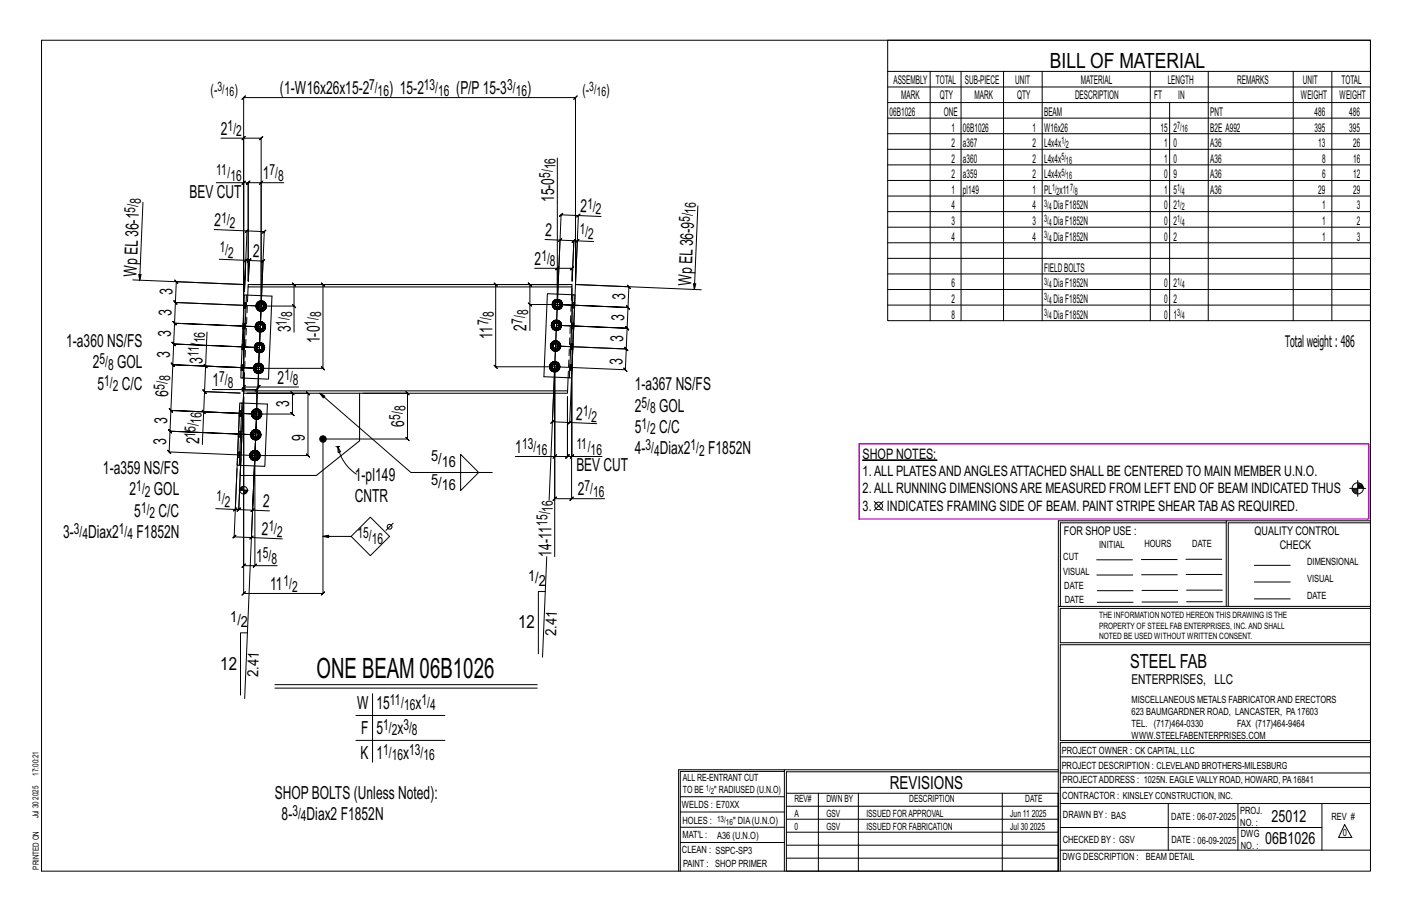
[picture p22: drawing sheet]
<svg xmlns="http://www.w3.org/2000/svg" width="432mm" height="279mm" viewBox="0 0 432 279" stroke-linecap="round" stroke-linejoin="round" font-family="sans-serif">
<defs><g id="words">
<text font-size="8.6" x="96.8" y="207.3">ONE BEAM 06B1026</text>
<text font-size="6.4" x="321.1" y="20.7">BILL OF MATERIAL</text>
<text font-size="5.9" x="345.6" y="204.1">STEEL FAB</text>
<g font-size="5.5">
<text x="85.6" y="28.8">(1-W16x26x15-2</text>
<text x="119" y="28.8">) 15-2</text>
<text x="139.5" y="28.8">(P/P15-3</text>
<text x="161.2" y="28.8">)</text>
<text x="67.6" y="41.2">2</text>
<text x="80.4" y="54.9">1</text>
<text x="58" y="60.4">BEV CUT</text>
<text x="169.4" y="61.8" transform="rotate(-90 169.4 61.8)">15-0</text>
<text x="177.4" y="64.9" transform="rotate(2 177.4 64.9)">2</text>
<text x="65.5" y="69.2" transform="rotate(2 65.5 69.2)">2</text>
<text x="166.7" y="72.2" transform="rotate(2 166.7 72.2)">2</text>
<text x="77.3" y="78.7" transform="rotate(2 77.3 78.7)">2</text>
<text x="163.5" y="81">2</text>
<text x="41.8" y="84.6" transform="rotate(-88 41.8 84.6)">WpEL36-1</text>
<text x="211.4" y="87.4" transform="rotate(-88 211.4 87.4)">WpEL36-9</text>
<text x="52.7" y="90.3" transform="rotate(-88 52.7 90.3)">3</text>
<text x="191.1" y="91.8" transform="rotate(-88 191.1 91.8)">3</text>
<text x="52.5" y="96.6" transform="rotate(-88 52.5 96.6)">3</text>
<text x="88.9" y="101.6" transform="rotate(-90 88.9 101.6)">3</text>
<text x="161.1" y="101" transform="rotate(-90 161.1 101)">2</text>
<text x="190.9" y="98.1" transform="rotate(-88 190.9 98.1)">3</text>
<text x="20.3" y="106.1">1-a360 NS/FS</text>
<text x="52.2" y="103" transform="rotate(-88 52.2 103)">3</text>
<text x="97.8" y="104.9" transform="rotate(-90 97.8 104.9)">1-0</text>
<text x="150.6" y="103.6" transform="rotate(-90 150.6 103.6)">11</text>
<text x="190.6" y="104.5" transform="rotate(-88 190.6 104.5)">3</text>
<text x="28.4" y="112.6">2</text>
<text x="35.8" y="112.6">GOL</text>
<text x="51.9" y="109.3" transform="rotate(-88 51.9 109.3)">3</text>
<text x="61.9" y="111.3" transform="rotate(-88 61.9 111.3)">3</text>
<text x="190.3" y="111.6" transform="rotate(-88 190.3 111.6)">3</text>
<text x="29.8" y="119.1">5</text>
<text x="37.3" y="119.1">C/C</text>
<text x="65" y="118.1">1</text>
<text x="84.9" y="117.3">2</text>
<text x="194.1" y="119.3">1-a367 NS/FS</text>
<text x="51.4" y="121.2" transform="rotate(-88 51.4 121.2)">6</text>
<text x="88.4" y="124.4" transform="rotate(-90 88.4 124.4)">3</text>
<text x="194.1" y="125.8">2</text>
<text x="201.6" y="125.8">GOL</text>
<text x="51.1" y="129.6" transform="rotate(-88 51.1 129.6)">3</text>
<text x="123.6" y="130.4" transform="rotate(-90 123.6 130.4)">6</text>
<text x="176.1" y="128.2" transform="rotate(2 176.1 128.2)">2</text>
<text x="50.8" y="136" transform="rotate(-88 50.8 136)">3</text>
<text x="60.9" y="135.9" transform="rotate(-88 60.9 135.9)">2</text>
<text x="93.2" y="134.8" transform="rotate(-90 93.2 134.8)">9</text>
<text x="194.1" y="132.4">5</text>
<text x="201.6" y="132.4">C/C</text>
<text x="157.6" y="138.6">1</text>
<text x="194.1" y="138.9">4-</text>
<text x="201.8" y="138.9">Diax2</text>
<text x="216.6" y="138.9">F1852N</text>
<text x="31.5" y="144.9">1-a359 NS/FS</text>
<text x="108.5" y="146.9">1-pl149</text>
<text x="176.3" y="144.1">BEV CUT</text>
<text x="39.6" y="151.4">2</text>
<text x="47.1" y="151.4">GOL</text>
<text x="80.4" y="155.1" transform="rotate(2 80.4 155.1)">2</text>
<text x="108.5" y="153.5">CNTR</text>
<text x="176.7" y="151.5">2</text>
<text x="41.1" y="157.9">5</text>
<text x="48.5" y="157.9">C/C</text>
<text x="19.3" y="164.4">3-</text>
<text x="26.9" y="164.4">Diax2</text>
<text x="41.7" y="164.4">F1852N</text>
<text x="80" y="163.5" transform="rotate(2 80 163.5)">2</text>
<text x="78.3" y="171.9">1</text>
<text x="168.6" y="170.2" transform="rotate(-90 168.6 170.2)">14-11</text>
<text x="82.6" y="180.4">11</text>
<text x="158.4" y="192.1">12</text>
<text x="67.4" y="204.7">12</text>
<text x="109.3" y="216.8">W</text>
<text x="115.1" y="216.8">15</text>
<text x="127.1" y="216.8">x</text>
<text x="110.5" y="224.4">F</text>
<text x="115.1" y="224.4">5</text>
<text x="121.5" y="224.4">x</text>
<text x="110.3" y="232">K</text>
<text x="115.1" y="232">1</text>
<text x="123.3" y="232">x</text>
<text x="84.1" y="244.1">SHOPBOLTS (Unless Noted):</text>
<text x="272.2" y="241.1">REVISIONS</text>
<text x="86.1" y="250.6">8-</text>
<text x="93.8" y="250.6">Diax2 F1852N</text>
</g>
<g font-size="5.1">
<text x="388.9" y="251.3">25012</text>
<text x="386.9" y="258.1">06B1026</text>
</g>
<text font-size="4.9" x="393" y="105.9">Totalweight : 486</text>
<g font-size="4.7">
<text x="64.4" y="29">(-</text>
<text x="71.7" y="29">)</text>
<text x="112.9" y="27.6">7/</text>
<text x="115.5" y="29.3">16</text>
<text x="129.6" y="27.6">13/</text>
<text x="134" y="29.3">16</text>
<text x="155.1" y="27.6">3/</text>
<text x="157.7" y="29.3">16</text>
<text x="178.1" y="29">(-</text>
<text x="185.4" y="29">)</text>
<text x="69.6" y="40">1/</text>
<text x="72.2" y="41.7">2</text>
<text x="66.1" y="53.6">11/</text>
<text x="82.4" y="53.6">7/</text>
<text x="169.9" y="51.8" transform="rotate(-90 169.9 51.8)">16</text>
<text x="70.5" y="55.3">16</text>
<text x="85.1" y="55.3">8</text>
<text x="168.2" y="54.4" transform="rotate(-90 168.2 54.4)">5/</text>
<text x="41.3" y="65" transform="rotate(-88 41.3 65)">5/</text>
<text x="43.1" y="62.5" transform="rotate(-88 43.1 62.5)">8</text>
<text x="179.5" y="63.8" transform="rotate(2 179.5 63.8)">1/</text>
<text x="182.1" y="65.5" transform="rotate(2 182.1 65.5)">2</text>
<text x="212.7" y="65.3" transform="rotate(-88 212.7 65.3)">16</text>
<text x="67.6" y="68" transform="rotate(2 67.6 68)">1/</text>
<text x="70.2" y="69.8" transform="rotate(2 70.2 69.8)">2</text>
<text x="177.3" y="71.4" transform="rotate(2 177.3 71.4)">1/</text>
<text x="211" y="67.9" transform="rotate(-88 211 67.9)">5/</text>
<text x="67.1" y="77" transform="rotate(2 67.1 77)">1/</text>
<text x="179.8" y="73.2" transform="rotate(2 179.8 73.2)">2</text>
<text x="69.7" y="78.8" transform="rotate(2 69.7 78.8)">2</text>
<text x="165.6" y="79.8">1/</text>
<text x="168.2" y="81.4">8</text>
<text x="87.7" y="99.5" transform="rotate(-90 87.7 99.5)">1/</text>
<text x="89.3" y="96.9" transform="rotate(-90 89.3 96.9)">8</text>
<text x="96.5" y="99.6" transform="rotate(-90 96.5 99.6)">1/</text>
<text x="98.2" y="97" transform="rotate(-90 98.2 97)">8</text>
<text x="149.4" y="99.5" transform="rotate(-90 149.4 99.5)">7/</text>
<text x="151" y="96.9" transform="rotate(-90 151 96.9)">8</text>
<text x="159.8" y="99" transform="rotate(-90 159.8 99)">7/</text>
<text x="161.5" y="96.4" transform="rotate(-90 161.5 96.4)">8</text>
<text x="62.6" y="105" transform="rotate(-88 62.6 105)">16</text>
<text x="30.4" y="111.3">5/</text>
<text x="33.1" y="113">8</text>
<text x="60.8" y="109.2" transform="rotate(-88 60.8 109.2)">11/</text>
<text x="31.9" y="117.9">1/</text>
<text x="34.5" y="119.5">2</text>
<text x="50.3" y="119.1" transform="rotate(-88 50.3 119.1)">5/</text>
<text x="52.1" y="116.6" transform="rotate(-88 52.1 116.6)">8</text>
<text x="67" y="116.8">7/</text>
<text x="69.6" y="118.5">8</text>
<text x="87" y="116.1">1/</text>
<text x="89.6" y="117.7">8</text>
<text x="124" y="125.7" transform="rotate(-90 124 125.7)">8</text>
<text x="196.2" y="124.6">5/</text>
<text x="61.6" y="129.5" transform="rotate(-88 61.6 129.5)">16</text>
<text x="122.4" y="128.4" transform="rotate(-90 122.4 128.4)">5/</text>
<text x="178.2" y="127.1" transform="rotate(2 178.2 127.1)">1/</text>
<text x="180.8" y="128.9" transform="rotate(2 180.8 128.9)">2</text>
<text x="196.2" y="131.1">1/</text>
<text x="198.8" y="126.2">8</text>
<text x="59.7" y="133.8" transform="rotate(-88 59.7 133.8)">15/</text>
<text x="159.6" y="137.3">13/</text>
<text x="176.3" y="137.3">11/</text>
<text x="197.4" y="137.6">3/</text>
<text x="198.8" y="132.8">2</text>
<text x="211.2" y="137.6">1/</text>
<text x="131.9" y="141">5/</text>
<text x="135.1" y="142.6">16</text>
<text x="164" y="139">16</text>
<text x="180.6" y="139">16</text>
<text x="200" y="139.3">4</text>
<text x="213.8" y="139.3">2</text>
<text x="131.9" y="148.3">5/</text>
<text x="135.1" y="149.9">16</text>
<text x="41.7" y="150.2">1/</text>
<text x="44.3" y="151.8">2</text>
<text x="66.1" y="153.3" transform="rotate(2 66.1 153.3)">1/</text>
<text x="68.6" y="155" transform="rotate(2 68.6 155)">2</text>
<text x="178.8" y="150.2">7/</text>
<text x="181.4" y="151.9">16</text>
<text x="43.1" y="156.7">1/</text>
<text x="45.7" y="158.3">2</text>
<text x="167.4" y="160.7" transform="rotate(-90 167.4 160.7)">15/</text>
<text x="169.1" y="156.4" transform="rotate(-90 169.1 156.4)">16</text>
<text x="22.6" y="163.2">3/</text>
<text x="25.2" y="164.9">4</text>
<text x="36.4" y="163.2">1/</text>
<text x="39" y="164.9">4</text>
<text x="82.1" y="162.3" transform="rotate(2 82.1 162.3)">1/</text>
<text x="84.6" y="164.1" transform="rotate(2 84.6 164.1)">2</text>
<text x="109.3" y="164.5">15/</text>
<text x="113.7" y="166.2">16</text>
<text x="80.4" y="170.7">5/</text>
<text x="83" y="172.3">8</text>
<text x="86.7" y="179.2">1/</text>
<text x="161.5" y="177.5">1/</text>
<text x="164.8" y="179.2">2</text>
<text x="89.3" y="180.8">2</text>
<text x="70.4" y="190.2">1/</text>
<text x="73.7" y="191.8">2</text>
<text x="170" y="194.3" transform="rotate(-88 170 194.3)">2.41</text>
<text x="79" y="206.9" transform="rotate(-88 79 206.9)">2.41</text>
<text x="119.2" y="215.5">11/</text>
<text x="128.9" y="215.5">1/</text>
<text x="123.6" y="217.2">16</text>
<text x="131.5" y="217.2">4</text>
<text x="117.2" y="223.1">1/</text>
<text x="119.8" y="224.8">2</text>
<text x="123.4" y="223.1">3/</text>
<text x="126" y="224.8">8</text>
<text x="117.2" y="230.8">1/</text>
<text x="119.8" y="232.4">16</text>
<text x="125.1" y="230.8">13/</text>
<text x="129.5" y="232.4">16</text>
<text x="89.4" y="249.4">3/</text>
<text x="92" y="251.1">4</text>
</g>
<g font-size="4.4">
<text x="263.8" y="140.4">SHOP NOTES:</text>
<text x="263.8" y="145.6">1.ALL PLATESANDANGLESATTACHED SHALL BE CENTERED TO MAIN MEMBER U.N.O.</text>
<text x="263.8" y="150.8">2.ALL RUNNING DIMENSIONSARE MEASURED FROM LEFT END OF BEAM INDICATED THUS</text>
<text x="263.8" y="156.1">3.</text>
<text x="271.2" y="156.1">INDICATES FRAMING SIDE OF BEAM. PAINT STRIPE SHEAR TABAS REQUIRED.</text>
</g>
<text font-size="4.2" x="346" y="209.1">ENTERPRISES, LLC</text>
<g font-size="4">
<text x="66.5" y="27.9">3/</text>
<text x="68.7" y="29.3">16</text>
<text x="180.2" y="27.9">3/</text>
<text x="182.4" y="29.3">16</text>
</g>
<g font-size="3.7">
<text x="273.2" y="25.6">ASSEMBLY</text>
<text x="286.2" y="25.6">TOTAL</text>
<text x="295.1" y="25.6">SUB-PIECE</text>
<text x="310.4" y="25.6">UNIT</text>
<text x="330.5" y="25.6">MATERIAL</text>
<text x="357.1" y="25.6">LENGTH</text>
<text x="378.3" y="25.6">REMARKS</text>
<text x="398.4" y="25.6">UNIT</text>
<text x="410.2" y="25.6">TOTAL</text>
<text x="272.1" y="35.5">06B1026</text>
<text x="275.6" y="30.4">MARK</text>
<text x="287.4" y="30.4">QTY</text>
<text x="288.6" y="35.5">ONE</text>
<text x="298" y="30.4">MARK</text>
<text x="311" y="30.4">QTY</text>
<text x="319.3" y="35.5">BEAM</text>
<text x="328.7" y="30.4">DESCRIPTION</text>
<text x="353" y="30.4">FT</text>
<text x="360.3" y="30.4">IN</text>
<text x="370.1" y="35.5">PNT</text>
<text x="397.8" y="30.4">WEIGHT</text>
<text x="402" y="35.5">486</text>
<text x="409.6" y="30.4">WEIGHT</text>
<text x="412.6" y="35.5">486</text>
<text x="290.9" y="40.2">1</text>
<text x="294.5" y="40.2">06B1026</text>
<text x="315.8" y="40.2">1</text>
<text x="319.3" y="40.2">W16x26</text>
<text x="354.9" y="40.2">15</text>
<text x="358.9" y="40.2">2</text>
<text x="370.1" y="40.2">B2E A992</text>
<text x="402" y="40.2">395</text>
<text x="412.6" y="40.2">395</text>
<text x="290.9" y="45">2</text>
<text x="294.5" y="45">a367</text>
<text x="315.8" y="45">2</text>
<text x="319.3" y="45">L4x4x</text>
<text x="356" y="45">1</text>
<text x="358.9" y="45">0</text>
<text x="370.1" y="45">A36</text>
<text x="403.2" y="45">13</text>
<text x="413.8" y="45">26</text>
<text x="290.9" y="49.7">2</text>
<text x="294.5" y="49.7">a360</text>
<text x="315.8" y="49.7">2</text>
<text x="319.3" y="49.7">L4x4x</text>
<text x="356" y="49.7">1</text>
<text x="358.9" y="49.7">0</text>
<text x="370.1" y="49.7">A36</text>
<text x="404.3" y="49.7">8</text>
<text x="413.8" y="49.7">16</text>
<text x="290.9" y="54.5">2</text>
<text x="290.9" y="59.3">1</text>
<text x="294.5" y="54.5">a359</text>
<text x="294.5" y="59.3">pl149</text>
<text x="315.8" y="54.5">2</text>
<text x="315.8" y="59.3">1</text>
<text x="319.3" y="54.5">L4x4x</text>
<text x="319.3" y="59.3">PL x11</text>
<text x="356" y="54.5">0</text>
<text x="356" y="59.3">1</text>
<text x="358.9" y="54.5">9</text>
<text x="358.9" y="59.3">5</text>
<text x="370.1" y="54.5">A36</text>
<text x="370.1" y="59.3">A36</text>
<text x="403.2" y="59.3">29</text>
<text x="404.3" y="54.5">6</text>
<text x="413.8" y="54.5">12</text>
<text x="413.8" y="59.3">29</text>
<text x="290.9" y="64">4</text>
<text x="315.8" y="64">4</text>
<text x="322.2" y="64">DiaF1852N</text>
<text x="356" y="64">0</text>
<text x="358.9" y="64">2</text>
<text x="404.3" y="64">1</text>
<text x="415" y="64">3</text>
<text x="290.9" y="68.8">3</text>
<text x="315.8" y="68.8">3</text>
<text x="322.2" y="68.8">DiaF1852N</text>
<text x="356" y="68.8">0</text>
<text x="358.9" y="68.8">2</text>
<text x="404.3" y="68.8">1</text>
<text x="415" y="68.8">2</text>
<text x="290.9" y="73.6">4</text>
<text x="315.8" y="73.6">4</text>
<text x="322.2" y="73.6">DiaF1852N</text>
<text x="356" y="73.6">0</text>
<text x="358.9" y="73.6">2</text>
<text x="404.3" y="73.6">1</text>
<text x="415" y="73.6">3</text>
<text x="319.3" y="83.1">FIELDBOLTS</text>
<text x="290.9" y="87.8">6</text>
<text x="322.2" y="87.8">DiaF1852N</text>
<text x="356" y="87.8">0</text>
<text x="358.9" y="87.8">2</text>
<text x="290.9" y="92.6">2</text>
<text x="322.2" y="92.6">DiaF1852N</text>
<text x="356" y="92.6">0</text>
<text x="358.9" y="92.6">2</text>
<text x="290.9" y="97.4">8</text>
<text x="322.2" y="97.4">DiaF1852N</text>
<text x="356" y="97.4">0</text>
<text x="358.9" y="97.4">1</text>
<text x="325.3" y="163.4">FOR SHOP USE :</text>
<text x="383.7" y="163.4">QUALITY CONTROL</text>
<text x="391.4" y="167.8">CHECK</text>
</g>
<g font-size="3.1">
<text x="360" y="39.4">7/</text>
<text x="361.4" y="40.5">16</text>
<text x="324.6" y="44.1">1/</text>
<text x="326" y="45.3">2</text>
<text x="324.6" y="48.9">5/</text>
<text x="324.6" y="53.7">5/</text>
<text x="326" y="50">16</text>
<text x="321.7" y="58.4">1/</text>
<text x="323.1" y="59.5">2</text>
<text x="326" y="54.8">16</text>
<text x="327.2" y="58.4">7/</text>
<text x="328.6" y="59.5">8</text>
<text x="360" y="58.4">1/</text>
<text x="361.4" y="59.5">4</text>
<text x="319.3" y="63.2">3/</text>
<text x="320.7" y="64.3">4</text>
<text x="360" y="63.2">1/</text>
<text x="361.4" y="64.3">2</text>
<text x="319.3" y="68">3/</text>
<text x="320.7" y="69.1">4</text>
<text x="360" y="68">1/</text>
<text x="361.4" y="69.1">4</text>
<text x="319.3" y="72.7">3/</text>
<text x="320.7" y="73.8">4</text>
<text x="319.3" y="87">3/</text>
<text x="320.7" y="88.1">4</text>
<text x="360" y="87">1/</text>
<text x="361.4" y="88.1">4</text>
<text x="319.3" y="91.8">3/</text>
<text x="320.7" y="92.9">4</text>
<text x="319.3" y="96.5">3/</text>
<text x="320.7" y="97.6">4</text>
<text x="360" y="96.5">3/</text>
<text x="361.4" y="97.6">4</text>
<text x="336.2" y="167.4">INITIAL</text>
<text x="350" y="167.1">HOURS</text>
<text x="364.6" y="167.2">DATE</text>
<text x="325.2" y="171.3">CUT</text>
<text x="399.8" y="172.8">DIMENSIONAL</text>
<text x="325.1" y="175.8">VISUAL</text>
<text x="399.8" y="177.9">VISUAL</text>
<text x="325.5" y="180">DATE</text>
<text x="325.7" y="184.4">DATE</text>
<text x="399.8" y="183.1">DATE</text>
<text x="346" y="215">MISCELLANEOUS METALS FABRICATORAND ERECTORS</text>
<text x="346" y="218.6">623 BAUMGARDNER ROAD, LANCASTER, PA17603</text>
<text x="346" y="225.8">WWW.STEELFABENTERPRISES.COM</text>
<text x="346" y="222.2">TEL. (717)464-0330</text>
<text x="378.3" y="222.2">FAX (717)464-9464</text>
<text x="324.7" y="230.5">PROJECT OWNER : CK CAPITAL, LLC</text>
<text x="208.8" y="238.8">ALL RE-ENTRANT CUT</text>
<text x="324.7" y="235.1">PROJECT DESCRIPTION : CLEVELAND BROTHERS-MILESBURG</text>
<text x="324.9" y="239.5">PROJECTADDRESS : 1025N. EAGLE VALLY ROAD, HOWARD, PA16841</text>
<text x="208.8" y="242.5">TO BE</text>
<text x="218.4" y="242.5">&quot; RADIUSED (U.N.O)</text>
<text x="242.9" y="245.3">REV#</text>
<text x="252.7" y="245.3">DWN BY</text>
<text x="278.1" y="245.3">DESCRIPTION</text>
<text x="313.5" y="245.3">DATE</text>
<text x="324.9" y="244.2">CONTRACTOR : KINSLEY CONSTRUCTION, INC.</text>
<text x="208.5" y="247">WELDS : E70XX</text>
<text x="208.7" y="251.7">HOLES :</text>
<text x="224.2" y="251.8">&quot; DIA(U.N.O)</text>
<text x="242.9" y="249.9">A</text>
<text x="252.7" y="249.9">GSV</text>
<text x="264.9" y="249.9">ISSUED FORAPPROVAL</text>
<text x="309" y="249.9">Jun 11</text>
<text x="315.5" y="249.9">2025</text>
<text x="325.1" y="250">DRAWN BY : BAS</text>
<text x="358.2" y="250.5">DATE : 06-07-2025</text>
<text x="379.3" y="248.9">PROJ.</text>
<text x="407.2" y="250.5">REV #</text>
<text x="208.7" y="256.3">MAT'L :</text>
<text x="219.3" y="256.4">A36 (U.N.O)</text>
<text x="242.9" y="253.8">0</text>
<text x="252.7" y="253.8">GSV</text>
<text x="264.9" y="253.8">ISSUED FOR FABRICATION</text>
<text x="309" y="253.8">Jul 30</text>
<text x="315" y="253.8">2025</text>
<text x="325" y="257.6">CHECKED BY : GSV</text>
<text x="358.3" y="257.7">DATE : 06-09-2025</text>
<text x="379.3" y="252.5">NO. :</text>
<text x="379.5" y="255.9">DWG</text>
<text x="410.6" y="255.5">0</text>
<text x="208.6" y="260.7">CLEAN : SSPC-SP3</text>
<text x="324.9" y="262.9">DWG DESCRIPTION :</text>
<text x="350.4" y="263">BEAM DETAIL</text>
<text x="379.5" y="259.5">NO. :</text>
<text x="208.9" y="265">PAINT : SHOP PRIMER</text>
</g>
<g font-size="2.7">
<text x="336.1" y="189">THE INFORMATION NOTED HEREON THIS DRAWING IS THE</text>
<text x="336.1" y="195.4">NOTED BE USED WITHOUT WRITTEN CONSENT.</text>
<text x="336.1" y="192.2">PROPERTY OF STEEL FAB ENTERPRISES, INC.AND SHALL</text>
</g>
<g font-size="2.6">
<text x="215.9" y="241.8">1/</text>
<text x="217.4" y="242.7">2</text>
<text x="219.3" y="251.1">13/</text>
<text x="222" y="252.1">16</text>
</g>
<g font-size="2.5">
<text x="11.7" y="237.1" transform="rotate(-90 11.7 237.1)">17:00:21</text>
<text x="11.8" y="244.4" transform="rotate(-90 11.8 244.4)">2025</text>
<text x="11.8" y="250.1" transform="rotate(-90 11.8 250.1)">Jul 30</text>
<text x="11.9" y="265.8" transform="rotate(-90 11.9 265.8)">PRINTED ON</text>
</g>
</g></defs>
<g fill="#000" stroke="#000" stroke-width=".31">
<path d="M263.8 140.6h22.8v.2h-22.8z"/>
<circle cx="98.8" cy="134.2" r=".99"/>
</g>
<g fill="none" stroke="#000" stroke-width=".31">
<path d="M12.7 12.3h406.4v254h-406.4zM271.5 12.3h147.6v85.7h-147.6zM271.5 21.8h147.6M271.5 26.6h147.6M271.5 31.4h147.6M271.5 36.1h147.6M284.5 21.8v76.2M293.9 21.8v76.2M306.9 21.8v76.2M318.7 21.8v76.2M351.8 21.8v76.2M357.7 31.4v66.6"/>
<path d="M369.5 21.8v76.2M395.5 21.8v76.2M407.3 21.8v76.2M67.6 42.2h6.9v77v-63.3h-8.4M74 56.4l1-1zM74.5 42.2l-.5 .5 1-1zM74.5 55.9h1.4l-.5 .5 1-1-.5 .5v30v-30l-.5 .5 1-1-.5 .5h4M74.5 42.2h5.4l-.5 .5 1-1-.5 .5v51.4M79.4 56.4l1-1zM86.8 55.9h-6.9v37.7M170.4 48.3v44.8l-2.5 59.8M271.5 40.9h147.6"/>
<path d="M271.5 45.6h147.6M271.5 50.4h147.6M271.5 55.2h147.6M271.5 59.9h147.6M43.7 61.8l-1 23.9-.3-1.8h.8l-.5 1.8M65.5 70.2l10 .4-.7 18.5 .4-9.5-8.1-.4M75 71.1l1-1zM75.2 79.6h1l-.5 .5 1-.9-.5 .4-.3 6.3 .3-6.3-.5 .5 1-.9-.5 .4 4.2 .2-.5 .5 1.1-1-.6 .5-1.3 32.8M75.5 70.6l5.3 .2-.5 .5 1-1-.5 .5-1.7 41.8v5.7h12.2M166.7 73.2l4.6 .2-.9 19.7M170.7 73.9l1.1-1zM171.3 73.4l4.2 .2-.5 .5 1-1-.5 .5-.5 12.3 .5-12.3-.5 .5 1-1-.5 .5h1"/>
<path d="M176 74.1l1.1-.9zM176.4 66.4l1-1zM176.9 65.9l-5.3-.2 .5-.5-1 1 .5-.5-1.2 27.4M181.5 73.8l-5-.2-.5 13.4M183.8 66.2l-6.9-.3-.9 21.1M213.4 62.9l-1.1 25.6-.3-1.8 .8 .1-.5 1.7M271.5 64.7h147.6M271.5 69.5h147.6M271.5 74.2h147.6M271.5 79h147.6M40.6 85.6l34.2 1.4-20.9-.9-.5-.5 1 1-.5-.5-.3 6.4-.4-.6 .9 1.1-.5-.5 26.3 1.1M74.6 80.1l1.1-1z"/>
<path d="M78.1 99.9h.5M78.2 99.3l.5 .2-.1 .4M78.3 93.6h.5M78.5 93l.4 .2-.1 .4M78.6 99.9l.1 .4-.5 .2M78.7 99.5l.2-.3-.4-.4a1.52 1.52 0 0 0 0 2.2l.4-.4-.2-.3M78.8 94.6l.5 .4M78.8 93.6l.1 .4-.4 .1M78.9 93.2l.2-.4-.3-.3a1.52 1.52 0 0 0 0 2.1l.3-.3-.2-.3M79 98.5l-.5 .3M79.1 94.3l.4 .2-.2 .5 .6 .1M79.3 92.2l-.5 .3"/>
<path d="M79.5 94.5l.4 .1v.5l.5-.1M79.6 98.4l-.6 .1 .2 .5-.3 .2M79.6 98.9l.4 .1 .2-.5 .5 .3-.4 .4M79.9 93.6l-5.1 119.9M79.9 93.6l-26.3-1.1-.4-.6 .9 1.1-.5-.5-.2 6.3-.5-.5 1 1-.5-.5 26.2 1.1-26.2-1.1-.5-.5 1 1-.5-.5-.3 6.4-.5-.6 1 1.1-.5-.5 26.2 1.1-26.2-1.1-.5-.6 1 1.1-.5-.5-.3 6.3-.4-.5 .9 1-.5-.5 26.3 1.1-26.3-1.1-.4-.5 .9 1-.5-.5-.5 14-.5-.6 .9 1.1-.4-.5 26.2 1.1-26.2-1.1-.5-.6 .9 1.1-.4-.5-.3 6.3-.5-.5 1 1-.5-.5 26.2 1.1-26.2-1.1-.5-.5 1 1-.5-.5-.3 6.4-.5-.6 1 1.1-.5-.5 26.2 1.1M79.9 93.6h10v8M79.9 92l-.6 .2 .2 .4-.4 .2M79.9 92.5l.4 .1 .1-.4 .5 .3-.3 .3M80 99l.3 .2 .3 .7h.5l-.1 .6M80.2 98.5l-.6-.1v.5l-.4 .1M80.3 92.6l.3 .2 .3 .8h.5l-.1 .5M80.4 92.2l-.5-.2v.5l-.4 .1"/>
<path d="M80.6 94.3l.3 .3-.5 .4-.1-.5-.4 .1M80.6 99.9l-.3 .7-.3 .3M80.7 98.8l.3 .5-.5 .2M80.8 94l.5 .1-.4 .5M80.9 93.6l-.3 .7-.3 .2M80.9 92.5l.4 .5-.5 .2M81 99.3l.1 .6M81.3 93l.1 .6M89.4 93.1l1 1zM89.9 93.6v-6.6l.5 .5-1-1 .5 .5h-12.9h21.8l-.5-.5 1 1-.5-.5v25.6l-.5-.5 1 1-.5-.5h-19.7M161.5 92.6l1 1zM162 93.1v-6.1l.5 .5-1-1 .5 .5h11.9h-22.3l-.5-.5 1 1-.5-.5v25.1l-.5-.5 1 1-.5-.5h18v58.1"/>
<path d="M163.5 82h6.9v11.1M168.6 99.4h.5M168.8 98.9l.4 .1-.1 .4M168.9 93.1h.5M169 92.5l.5 .2-.1 .4M169.1 99.4l.1 .4-.4 .2M169.2 99l.2-.3-.3-.3a1.52 1.52 0 0 0 0 2.1l.3-.3-.2-.4M169.4 94.2l.5 .3M169.4 93.1l.1 .4-.5 .2M169.5 92.7l.2-.3-.3-.4a1.52 1.52 0 0 0 0 2.2l.3-.4-.2-.3M169.6 98l-.5 .4M169.7 93.8l.3 .2-.1 .5 .5 .1"/>
<path d="M169.9 91.7l-.5 .3M169.9 82.5l1-1zM170 94l.4 .1v.5l.6-.1M170.2 97.9l-.6 .1 .2 .5-.4 .2M170.2 98.4l.4 .1 .1-.5 .5 .4-.3 .3M170.4 91.6l-.5 .1 .1 .4-.3 .3M170.4 92.1h.4l.2-.4 .5 .3-.3 .4M170.4 82h4.5l-.5 .5 1-1-.5 .5v3.9M170.6 98.5l.3 .2 .3 .7h.5l-.1 .6M170.7 98l-.5-.1v.5l-.4 .1M170.8 92.1l.4 .3 .3 .7h.5l-.2 .6M171 91.7l-.6-.1v.5h-.4"/>
<path d="M171.1 99.8l.5 .2-.4 .5M171.2 93.8l.3 .4-.5 .3-.2-.5-.4 .1M171.2 99.4l-.3 .8-.3 .2M171.2 98.4l.4 .5-.5 .1M171.4 93.5l.4 .2-.3 .5M171.5 93.1l-.3 .7-.4 .2M171.5 92l.3 .5-.4 .2M171.6 98.9l.1 .5M171.8 92.5l.2 .6M174.9 88v51.5h9.2M176 87l16.3 .7-.5-.6 1 1.1-.5-.5-.3 6.3-.4-.5 .9 1-.5-.5-21.6-.9 21.6 .9-.4-.5 .9 1-.5-.5-.2 6.3-.5-.5 1 1.1-.5-.6-21.6-.9 21.6 .9-.5-.5 1 1.1-.5-.6-.3 6.4-.5-.5 1 1-.5-.5-21.6-.9 21.6 .9-.5-.5 1 1-.5-.5-.3 6.3-.4-.5 .9 1-.5-.5-21.6-.9M176 87l38.5 1.6"/>
<path d="M176 87v-57.2l.5-.5-1 1 .5-.5h-101.5l.5-.5-1 1 .5-.5v89.4M176 87l-1.8 42.2 8.3 .3M271.5 83.7h147.6M271.5 88.5h147.6M271.5 93.3h147.6M62.4 111.4l1 1zM62.9 111.9l-.4 7.8-.4-.5 .9 1-.5-.5 10.9 .5-10.9-.5-.4-.5 .9 1-.5-.5-.2 6.2M63.3 101.5l-.4 10.4 16.2 .7M65 119.1h9.5v1M74 119.6l1-1zM74.5 119.1h4l-.5 .5 1-1-.5 .5v7.5h10.9l.5 .5-1-1 .5 .5v-6.4l.5 .5-1-1 .5 .5h-13.8h18.6l-.5-.5 1 1-.5-.5v19.1l-.5-.5 1 1-.5-.5h-16.3v33.6h6.8M77.5 112.6h.5"/>
<path d="M77.7 112l.4 .2-.1 .4M77.8 106.3h.5M77.9 105.7l.5 .2-.1 .4M78 113.7l.5 .3M78 112.6l.1 .4-.4 .2M78.1 112.2l.2-.3-.3-.4a1.52 1.52 0 0 0 0 2.2l.3-.4-.2-.3M78.3 107.3l.5 .4M78.3 106.3l.1 .3-.5 .2M78.3 113.3l.4 .2-.2 .5 .6 .1M78.4 105.9l.2-.4-.3-.3a1.52 1.52 0 0 0 0 2.1l.3-.3-.2-.4M78.5 111.2l-.5 .3M78.5 101l.5 .3"/>
<path d="M78.6 107l.3 .2-.1 .5 .5 .1M78.7 113.5l.4 .1v.5l.5-.1M78.8 104.8l-.5 .4M78.9 100.6l.3 .3-.2 .4 .6 .1M78.9 107.2l.4 .1v.5l.6-.1M79.1 118.3l.5-.5-1 1zM79.1 111.1l-.6 .1 .2 .5-.4 .2M79.1 111.6l.4 .1 .1-.5 .5 .3-.3 .4M79.1 118.3h-4.6l.5-.5-1 1 .5-.5v1.1M79.2 100.9h.4v.5l.6-.1M79.3 104.7l-.5 .1 .1 .5-.3 .2M79.3 105.2l.4 .1 .2-.5 .5 .4-.3 .3"/>
<path d="M79.5 111.7l.3 .2 .3 .7h.5l-.1 .6M79.6 111.2l-.5-.1v.5l-.4 .1M79.7 105.3l.4 .2 .3 .8h.5l-.2 .5M79.8 113.3l.3 .4-.5 .3-.1-.5-.4 .1M79.9 104.8l-.6-.1v.5l-.4 .1M80 113l.5 .2-.4 .5M80.1 107l.3 .3-.5 .4-.2-.5-.4 .1M80.1 112.6l-.3 .7-.3 .2M80.1 111.5l.4 .5-.5 .2M80.3 106.6l.4 .2-.3 .5M80.3 100.6l.4 .4-.5 .3-.2-.4h-.4M80.4 106.3l-.3 .7-.4 .2"/>
<path d="M80.4 105.2l.3 .5-.4 .2M80.5 112l.1 .6M80.5 100.3l.5 .2-.3 .5M80.7 105.7l.2 .6M162 101v-7.9h8.4l-1.5 35.8-.5 .5 1.1-.9-.6 .4 5.3 .3M168.1 112.1h.5M168.2 111.5l.5 .2-.1 .4M168.4 105.8h.5M168.5 105.2l.5 .2-.1 .4M168.6 113.2l.5 .3M168.6 112.1l.1 .4-.5 .2M168.7 111.7l.2-.3-.3-.4a1.52 1.52 0 0 0 0 2.2l.3-.4-.2-.3"/>
<path d="M168.8 106.9l.5 .3M168.9 105.8l.1 .4-.5 .2M168.9 112.8l.3 .3-.1 .4 .5 .1M169 105.4l.2-.4-.4-.3a1.52 1.52 0 0 0 0 2.2l.4-.4-.2-.3M169.1 110.7l-.5 .3M169.1 100.5l.5 .3M169.2 106.5l.3 .2-.2 .5 .6 .1M169.2 113.1h.4v.5l.6-.1M169.3 104.4l-.5 .3M169.4 100.2l.4 .2-.2 .4 .6 .2M169.5 106.7l.4 .1v.5l.6-.1M169.6 112.1v27.4h-12"/>
<path d="M169.6 112.1v40.3l-.5 .5 1-1-.5 .5h5.2M169.6 110.6l-.5 .1 .1 .5-.3 .2M169.6 111.1l.4 .1 .2-.5 .5 .3-.3 .4M169.8 100.4l.4 .1v.5l.5-.2M169.9 104.3l-.6 .1 .2 .4-.3 .2M169.9 104.8h.4l.2-.4 .5 .3-.4 .3M170 111.2l.4 .2 .3 .7h.5l-.2 .6M170.2 110.7l-.6-.1v.5l-.4 .1M170.3 104.8l.3 .2 .3 .8h.5l-.1 .6M170.4 112.8l.3 .4-.5 .3-.2-.4h-.4M170.5 104.4l-.6-.1v.5h-.4M170.6 112.5l.4 .2-.3 .5"/>
<path d="M170.6 106.5l.4 .4-.5 .3-.2-.5-.4 .1M170.7 112.1l-.3 .7-.4 .3M170.7 111l.3 .5-.4 .2M170.8 106.2l.5 .2-.3 .5M170.9 100.2l.3 .3-.5 .3-.1-.4-.4 .1M170.9 105.8l-.3 .7-.3 .2M171 104.7l.3 .5-.5 .2M171 111.5l.2 .6M171.3 105.2l.1 .6M174.8 116.6v35.8h10.1M61.8 125.4l1 1zM73.3 124.2l-1.7 39.9-.5 .5 1-1-.5 .5 5.3 .2"/>
<path d="M74.5 121.3v51.6l-.5 .5 1-1-.5 .5h3.4M76.4 139.3h.5M76.5 138.7l.5 .2-.1 .4M76.7 132.9h.5M76.8 132.3l.5 .2-.1 .4M76.9 139.3l.1 .4-.5 .1M77 126.6h.5M77 138.9l.2-.4-.3-.3a1.52 1.52 0 0 0 0 2.1l.3-.3-.2-.3M77.1 126l.4 .2v.4M77.1 134l.5 .3M77.2 132.9l.1 .4-.5 .2M77.2 140l.3 .2-.1 .5 .5 .1"/>
<path d="M77.3 132.5l.2-.3-.4-.4a1.52 1.52 0 0 0 0 2.2l.4-.4-.2-.3M77.4 137.9l-.5 .3M77.4 127.6l.5 .4M77.5 126.6v.4l-.4 .1M77.5 133.6l.3 .3-.2 .4 .6 .1M77.5 126.2l.3-.4-.4-.3a1.52 1.52 0 0 0 0 2.1l.4-.3-.3-.3M77.6 131.5l-.5 .3M77.8 127.3l.3 .2-.2 .5 .6 .1M77.8 133.9h.4v.5l.6-.1M77.9 125.2l-.5 .3M77.9 137.7l-.5 .2 .1 .4-.3 .2M77.9 138.2l.4 .1 .2-.4 .5 .3-.3 .3"/>
<path d="M78.1 127.5l.4 .1v.5l.6-.1M78.2 131.4l-.6 .1 .2 .5-.3 .2M78.2 131.9l.4 .1 .2-.5 .5 .3-.4 .4M78.3 138.3l.4 .2 .3 .8h.5l-.1 .5M78.5 125l-.6 .2 .2 .4-.3 .2M78.5 125.5l.4 .1 .2-.4 .5 .3-.4 .3M78.5 126.6l-16.2-.7-.4 10M78.5 137.9l-.6-.2v.5l-.4 .1M78.6 132l.3 .2 .3 .7h.5l-.1 .6M78.7 140l.3 .3-.5 .4-.2-.5-.4 .1M78.8 131.5l-.6-.1v.5l-.4 .1M78.9 125.6l.3 .2 .3 .8h.5l-.1 .5"/>
<path d="M78.9 139.7l.5 .1-.4 .5M78.9 133.6l.4 .4-.5 .3-.2-.4h-.4M79 139.3l-.3 .7-.4 .2M79 138.2l.4 .5-.5 .2M79.1 125.2l-.6-.2v.5l-.4 .1M79.2 133.3l.4 .2-.3 .5M79.2 127.3l.4 .3-.5 .4-.2-.5-.4 .1M79.2 132.9l-.3 .7-.3 .3M79.3 131.8l.3 .5-.4 .2M79.4 138.7l.1 .6M79.4 127l.5 .1-.3 .5M79.5 126.6l-.3 .7-.3 .2"/>
<path d="M79.6 125.5l.3 .5-.5 .2M79.6 132.3l.1 .6M79.9 126l.1 .6M97.8 120.2l1.1 1.4 .4-.5-1.5-.9 27.9 24.2h24.8M102.7 136.5h.6M103.3 136.5l.8 1.6-.7 .2zM103.3 136.5a13.3 13.3 0 0 0 5.7 8.4M103.3 136.5l.6 .1M111 120.2h13.6l-.5-.5 1 1-.5-.5v14l-.5-.5 1 1-.5-.5h-25.8v47.2l.5-.5-1 1 .5-.5h-24.3l.5-.5-1 1 .5-.5v-60.1v28.5M140.9 138.9l5.5 5.5-5.5 5.6zM169.6 139.5h3.9l-.5 .5 1-1-.5 .5v-18.2v18.2l-.5 .5 1-1-.5 .5h1.4M173.7 129.6l1-.9z"/>
<path d="M175.4 139l-1 1zM71.4 156.2l1.1-.9zM72 155.7l1 .1-.5 .5 1-1-.5 .5 1.5-34.5-1.5 34.5-.5 .5 1-1-.5 .5 4.2 .2M72.5 143.3l-.5 12.4-6-.2M73.1 149.8h2.8M73.4 149.4v.4M73.7 149v.8M73.9 148.9v.9M74.1 148.8v1M74.3 148.7v1.1M74.5 148.4v2.8M74.7 149.8v1.2"/>
<path d="M74.9 149.8v1.1M75.1 149.8v1M75.4 149.8v.8M75.6 149.8v.5M76.7 156.4l1.1-.9zM76.9 140.3l.5 .4M77.5 140.2l.4 .1v.5l.6-.1M82.4 156.2l-5.2-.2 1.3-29.4-1.6 37.7 9.4 .4M120.2 159.9l-2.2 2.2M169.1 140l1-1zM174.3 152.9l1-1zM267.4 153.3l2.7 2.7"/>
<path d="M270.1 153.3l-2.7 2.7M375 159.8h-50.7v25.6M375 159.2h-51.3l-.1 107.1M412.8 149.3h4.9M413.5 149.6h1.7M413.6 149.9h1.6M413.7 150.2h1.5M413.9 150.4h1.3M414.3 150.7h.9M415.2 146.8v4.9M415.2 147.9h.9M415.2 148.4h1.5"/>
<path d="M415.2 149h1.7M415.2 148.1h1.3M415.2 148.7h1.6M419.1 159.2h-44.1v26.2M419.1 159.8h-43.5v25.6M76.4 164.8l1-.9zM77.9 172.9l.5-.5-1 1zM98.8 164l1.7 .3v-.7l-1.7 .4h8.6l5.9-5.9 5.8 5.9-5.8 5.9-5.9-5.9M167.2 170.2l-1.3 30.7M335.4 171.1h10.9M335.4 175.8h11M349 171h11"/>
<path d="M349.1 175.7h11M362.7 171h10.9M362.7 175.6h11M383.6 172.8h11M383.6 177.9h11M75.7 193.5h-2.2v19M166.8 180.8h-2.2v19.1M323.7 185.4h95.4M335.5 184.1h11M335.5 180.6h11M349.2 184h11M349.2 180.5h11"/>
<path d="M362.9 180.4h10.9M362.9 184h10.9M383.6 183.1h11M419.1 186h-94.9v10.5h94.9M419.1 197.1h-94.9v29.3h94.9v.6h-94.9v39.3M84.1 209.3h80.2M84.1 210.4h80.2M108.8 218.7h27.3M113.9 212v21M108.8 226.3h27.3M239.9 235.8h-31.9v30.5M239.9 235.3h-32.4v31"/>
<path d="M323.6 235.3h-83.7v31M323.6 235.9h-83.1v6.6M324.2 236.3h94.9M324.2 231.4h94.9M208 252.9h31.9M208 257.5h31.9M208 243.6h31.9M208 248.2h31.9M240.5 242.5h83.1v23.8h-83.1zM240.5 258.4h83.1M240.5 254.4h83.1M240.5 250.4h83.1"/>
<path d="M240.5 246.5h83.1M250.3 242.5v23.8M262.5 242.5v23.8M306.5 242.5v23.8M324.2 253h80.1M324.2 245.6h94.9M324.2 259.9h94.9M324.2 240.7h94.9M357.3 245.6v14.3M378.6 245.6v14.3M404.3 245.6v14.3M411.2 252.1l2.2 3.9h-4z"/>
<path d="M240.5 262.3h83.1"/>
<circle cx="74.5" cy="149.8" r="1.16"/>
<circle cx="268.7" cy="154.6" r="1.17"/>
<circle cx="415.2" cy="149.3" r="1.71"/>
<circle cx="119.1" cy="161" r=".74"/>
</g>
<path d="M262.7 135.7h155.8v23h-155.8z" fill="none" stroke="#f0f" stroke-width=".5"/>
<g fill="none" stroke="#000" stroke-width=".32">
<path d="M74.7 90.2h.7l-1.1 25.4-.7-.1zM75.4 90.2l7.8 .3-1.1 25.4-7.8-.3M75.9 87.7l-.1 2.5M75.9 87h99v.7h-99zM174.9 87.7l-.1 2.4M175.2 90.1h.7l-1.1 25.4h-.7zM175.2 90.1l-7.8-.3-1.1 25.4 7.8 .3M74.5 119.5h99.1l-.1 .7h-99zM74.7 115.6l-.2 3.9M173.7 115.5l-.1 4M73.3 123.2h.7l-.8 19h-.7zM74 123.2l7.8 .3-.8 19.1-7.8-.4"/>
<path d="M74.5 120.2l-.1 3M110 120.2v14.6l-13.3 10.5h-23.2l.1-3"/>
</g>
<g fill="none" stroke="#000" stroke-width=".31" stroke-dasharray="2 1.4">
<path d="M74.3 99.7v-.3h.7v.3M74.3 99.4v-.3h.7v.3M74.3 99.1v-.2h.7v.2M74.3 98.9h.7M74.5 94.1l.7 .1zM74.5 94.1v-.2M74.6 93.7l-.1 .2 .7 .1v.2M74.6 93.3v-.3h.7l-.1 .4M74.6 93v-.3l.7 .1v.2M74.6 92.7v-.2l.7 .1v.2M74.6 92.5l.7 .1M75.2 93.7v-.3l-.6-.1v.4h.6v.3"/>
<path d="M75.8 90.2l-1.1 25.4M78 99.9l.1 .6zM78.1 99.9l.1 .6zM78.1 99.9l.7-1.3-.7 1.3 .7 1.3-.7-1.3h.5M78.1 99.3l-.1 .6zM78.2 99.3l.5 .2-.1 .4M78.3 93.6l.1 .6zM78.3 93.6l.2 .5zM78.3 93.6l.8-1.4-.8 1.4 .8 1.3-.8-1.3h.5M78.4 93l-.1 .6zM78.4 94.2l.3 .5zM78.5 94.1l.4-.1-.1-.4"/>
<path d="M78.5 93l.4 .2-.1 .4M78.5 98.8l-.4 .5zM78.5 98.8l.5-.4zM78.5 98.8l.5-.3zM78.5 98.8l.5-.3M78.7 99.5l.5-.5M78.7 92.4l-.3 .6zM78.7 94.7l.6 .3zM78.7 92.4l.6-.3zM78.8 94.6l.5 .4zM78.8 94.6l.5 .4M78.8 92.5l.5-.3z"/>
<path d="M78.8 92.5l.5-.3M78.8 99.9l.1 .4zM78.8 98.6h1.6zM78.9 99.2l-.4-.4-.4 1.1 .1-.6v1.2l.3 .5-.3-.5 .3 .5 .4-.4M78.9 99.5l-.1 .4zM78.9 99.5l.3-.3zM78.9 94l.6 .5M78.9 93.2l.6-.6M79 98.4l.6-.1zM79.1 93.6l.1 .4zM79.1 94.9h1.5zM79.1 92.2h1.5z"/>
<path d="M79.1 92.8l-.3-.3-.5 1.1 .2-.6v1.1l.3 .5-.3-.5 .3 .5 .3-.3M79.2 93.2l-.1 .4zM79.2 94l.3 .3zM79.2 93.2l.3-.3zM79.2 99.2l.4-.1zM79.3 95l.6 .2zM79.3 92.1l.6-.1zM79.5 94.5l.4 .1v.5l-.6-.1 .6 .1-.6-.1zM79.5 94.3l.4 .1zM79.5 92.9l.4-.1zM79.6 98.4l-.6 .1 .6-.1-.6 .1 .2 .5 .4-.1M79.6 99.1l.4 .1z"/>
<path d="M79.6 98.4l.6 .1-.6-.1 .6 .1-.2 .5-.4-.1zM79.6 98.3l.6 .1zM79.9 92l-.6 .2 .6-.2-.6 .2 .2 .4 .4-.1M79.9 95.2l.6-.2zM79.9 95.1l.5-.1zM79.9 95.1l.5-.1M79.9 94.6l.4-.1 .1 .5M79.9 94.4l.4-.1zM79.9 92.8l.4 .1zM79.9 92l.5 .2-.5-.2 .5 .2-.1 .4-.4-.1zM79.9 92l.6 .1zM80 99.2l.3 .3z"/>
<path d="M80 99l.3 .2M80.2 98.5l.5 .3zM80.2 98.5l.5 .3M80.2 98.4l.5 .4zM80.3 94.5l.3-.2M80.3 94.3l.3-.3zM80.3 92.9l.3 .3zM80.3 92.6l.3 .2M80.3 99.5l.1 .4zM80.4 98.6l.7 1.3zM80.4 99.9l-.1 .4zM80.4 95l.5-.4z"/>
<path d="M80.4 95l.5-.4M80.4 92.2l.5 .3zM80.4 92.2l.5 .3M80.5 95l.5-.3zM80.5 92.1l.5 .3zM80.5 99.5l.5-.2-.3-.5M80.6 93.2l.1 .4zM80.6 92.2l.8 1.4zM80.7 93.6l-.1 .4zM80.7 98.8l-.4 .4 .3 .7h.5l-.1 .6M80.7 98.8l.4 .5zM80.8 94l.5 .1-.4 .5"/>
<path d="M80.8 93.2l.5-.2-.4-.5M80.9 94.6l-.3-.3 .3-.7M80.9 92.5l-.3 .3 .3 .8h.5l-.1 .5M81 92.4l.3 .6zM81 99.3l.1 .6zM81 99.3l.1 .6M81.1 99.3l.1 .6zM81.1 99.9l-.7 1.3zM81.2 99.9l-.1 .6zM81.3 93l.1 .6zM81.3 93l.1 .6M81.3 94.2l-.3 .5z"/>
<path d="M81.4 93.6l-.8 1.3zM81.4 93.6l-.1 .6zM168.6 99.4l.1 .6zM168.6 99.4l.2 .6zM168.6 99.4l.8-1.3-.8 1.3 .8 1.4-.8-1.4h.5M168.7 98.8l-.1 .6zM168.8 98.9l.4 .1-.1 .4M168.8 93.1l.2 .6zM168.9 93.1l.1 .6zM168.9 93.1l.8-1.3-.8 1.3 .8 1.3-.8-1.3h.5M169 92.5l-.2 .6zM169 93.7l.3 .5z"/>
<path d="M169 93.7l.5-.2-.1-.4M169 92.5l.5 .2-.1 .4M169 98.3l-.3 .5zM169 98.3l.6-.3zM169.1 98.4l.5-.4zM169.1 98.4l.5-.4M169.2 99.8l.6 .6M169.2 99l.6-.5M169.3 92l-.3 .5zM169.3 94.2l.5 .4zM169.3 92l.5-.4zM169.4 94.2l.5 .3z"/>
<path d="M169.4 94.2l.5 .3M169.4 92l.5-.3zM169.4 92l.5-.3M169.4 99.4l.1 .4zM169.4 98.1h1.5zM169.4 98.7l-.3-.3-.5 1 .2-.5v1.1l.3 .5-.3-.5 .3 .5 .3-.3M169.5 99l-.1 .4zM169.5 99.8l.3 .3zM169.5 99l.3-.3zM169.5 93.5l.5 .5M169.5 92.7l.5-.6M169.6 98l.6-.2z"/>
<path d="M169.6 93.1l.1 .4zM169.7 94.4h1.5zM169.7 91.8h1.5zM169.7 92.4l-.3-.4-.5 1.1 .1-.6v1.2l.4 .5-.4-.5 .4 .5 .3-.4M169.7 92.7l-.1 .4zM169.7 93.5l.3 .3zM169.7 92.7l.3-.3zM169.8 98.7l.4-.1zM169.8 94.6l.6 .1zM169.8 91.6l.6-.1zM170 94l.4 .1v.5l-.5-.1 .5 .1-.5-.1zM170 93.8l.4 .1z"/>
<path d="M170 92.4l.4-.1zM170.2 97.9l-.6 .1 .6-.1-.6 .1 .2 .5 .4-.1M170.2 98.6l.4 .1zM170.2 97.9l.5 .1-.5-.1 .5 .1-.1 .5-.4-.1zM170.2 97.8l.6 .2zM170.4 91.6l-.5 .1 .5-.1-.5 .1 .1 .4h.4M170.4 94.7l.6-.1zM170.4 94.6l.6-.1zM170.4 94.6l.6-.1M170.4 94.1l.4-.1 .2 .5M170.4 93.9l.4-.1zM170.4 92.3l.4 .1z"/>
<path d="M170.4 91.6l.6 .1-.6-.1 .6 .1-.2 .4h-.4zM170.4 91.5l.6 .1zM170.6 98.7l.3 .3zM170.6 98.5l.3 .2M170.7 98l.5 .4zM170.7 98l.5 .4M170.8 98l.5 .3zM170.8 94l.4-.2M170.8 93.8l.3-.3zM170.8 92.4l.3 .3zM170.8 92.1l.4 .3M170.9 99l.1 .4z"/>
<path d="M170.9 98.1l.8 1.3zM171 99.4l-.1 .4zM171 94.5l.5-.3zM171 94.5l.5-.3M171 91.7l.5 .3zM171 91.7l.5 .3M171 94.6l.6-.4zM171 91.6l.6 .4zM171.1 99.8l.5 .2-.4 .5M171.1 99l.5-.1-.4-.5M171.1 92.7l.1 .4zM171.2 91.8l.8 1.3z"/>
<path d="M171.2 93.1l-.1 .4zM171.2 98.4l-.3 .3 .3 .7h.5l-.1 .6M171.3 98.3l.3 .5zM171.4 93.5l.4 .2-.3 .5M171.4 92.7l.4-.2-.3-.5M171.5 94.2l-.3-.4 .3-.7M171.5 92l-.3 .4 .3 .7h.5l-.2 .6M171.6 92l.3 .5zM171.6 98.9l.1 .5zM171.6 98.9l.1 .5M171.6 98.8l.2 .6zM171.7 99.4l-.8 1.4z"/>
<path d="M171.8 99.4l-.2 .6zM171.8 92.5l.2 .6zM171.8 92.5l.2 .6M171.9 93.7l-.3 .5zM171.9 92.5l.1 .6zM172 93.1l-.8 1.3zM172 93.1l-.1 .6zM174.8 99.3v.3l.7 .1v-.4h-.7v-.3M174.8 98.8l.7 .1zM175.1 93v.3h.6v-.3h-.6v-.3M175.1 92.4l.7 .1zM175.5 100l-.1 .3-.6-.1v-.2"/>
<path d="M175.5 99.7v.3h-.7v-.4M175.5 99.3v-.3h-.7v-.2M175.5 98.9v.1M175.7 94.1h-.7M175.7 93.9v.2h-.7v-.2M175.7 93.6v.3h-.7v-.3M175.7 93.3v.3h-.7l.1-.3M175.7 93l.1-.3h-.7v-.2M175.8 92.5v.2M73.7 113.2l.7 .1zM73.7 113.2v-.2M73.8 112.7l-.1 .3h.7v.2"/>
<path d="M73.8 112.4v-.4l.7 .1-.1 .3M73.8 112v-.2h.7v.3M73.8 111.8v-.2h.7v.2M73.8 111.6h.7M74 106.8l.7 .1zM74 106.8v-.2M74 106.4v.2l.7 .1v.2M74 106v-.3h.7v.4M74 105.7l.1-.3 .6 .1v.2M74.1 105.4v-.2l.6 .1v.2M74.1 105.2l.6 .1M74.3 100.5l.6 .1z"/>
<path d="M74.3 100.5v-.2M74.3 100v.3h.7l-.1 .2M74.4 112.7v-.3h-.6v.3h.6v.3M74.7 106.4v-.3l-.7-.1v.4h.7v.3M75 100v-.3h-.7v.3h.7v.3M77.5 112.6l.1 .6zM77.5 112.6l.2 .6zM77.5 112.6l.8-1.3-.8 1.3 .8 1.3-.8-1.3h.5M77.6 112l-.1 .6zM77.6 113.2l.3 .5zM77.7 113.2l.4-.2-.1-.4M77.7 112l.4 .2-.1 .4"/>
<path d="M77.7 106.3l.2 .6zM77.8 106.3l.1 .5zM77.8 106.3l.8-1.4-.8 1.4 .8 1.3-.8-1.3h.5M77.9 105.6l-.2 .7zM77.9 106.9l.3 .5zM77.9 106.8l.5-.2-.1-.3M77.9 105.7l.5 .2-.1 .4M77.9 111.5l-.3 .5zM77.9 113.7l.6 .4zM77.9 111.5l.6-.4zM78 113.7l.5 .3zM78 113.7l.5 .3"/>
<path d="M78 111.5l.5-.3zM78 111.5l.5-.3M78.1 113l.6 .5M78.1 112.2l.6-.5M78.1 100.5l.4 .5zM78.2 100.5l.5-.2-.1-.4M78.2 105.1l-.3 .5zM78.2 107.4l.5 .3zM78.2 105.1l.5-.3zM78.3 107.3l.5 .4zM78.3 107.3l.5 .4M78.3 105.2l.5-.4z"/>
<path d="M78.3 105.2l.5-.4M78.3 112.6l.1 .4zM78.3 113.9h1.5zM78.3 111.3h1.5zM78.3 111.9l-.3-.4-.5 1.1 .2-.6v1.2l.3 .5-.3-.5 .3 .5 .3-.4M78.4 112.2l-.1 .4zM78.4 113l.3 .3zM78.4 112.2l.3-.3zM78.4 106.6l.5 .6M78.4 105.9l.5-.6M78.5 114.1l.6 .1zM78.5 111.1l.6-.1z"/>
<path d="M78.5 101l.5 .4zM78.5 101l.5 .3zM78.5 101l.5 .3M78.5 106.3l.1 .3zM78.6 107.6h1.5zM78.6 104.9h1.5zM78.6 105.5l-.3-.3-.5 1.1 .1-.6v1.1l.4 .5-.4-.5 .4 .5 .3-.3M78.6 105.9l-.1 .4zM78.6 106.6l.3 .3zM78.6 105.9l.3-.3zM78.7 100.3l.5 .6M78.7 113.5l.4 .1v.5l-.6-.1 .6 .1-.6-.1z"/>
<path d="M78.7 113.3l.4 .1zM78.7 111.9l.4-.1zM78.7 107.7l.6 .1zM78.7 104.8l.6-.1zM78.8 101.2h1.6zM78.9 100.3l.3 .3zM78.9 107.2l.4 .1v.5l-.5-.1 .5 .1-.5-.1zM78.9 106.9l.4 .1zM78.9 105.6l.4-.1zM79 101.4l.6 .1zM79.1 111.1l-.6 .1 .6-.1-.6 .1 .2 .5 .4-.1M79.1 114.2l.6-.1z"/>
<path d="M79.1 114.1l.5-.1zM79.1 114.1l.5-.1M79.1 113.6l.4-.1 .1 .5M79.1 113.4l.4-.1zM79.1 111.8l.4 .1zM79.1 111.1l.5 .1-.5-.1 .5 .1-.1 .5-.4-.1zM79.1 111l.6 .1zM79.2 100.9h.4v.5l-.6-.1 .6 .1-.6-.1zM79.2 100.6l.4 .1zM79.3 104.7l-.5 .1 .5-.1-.5 .1 .1 .5 .4-.1M79.3 107.8l.6-.1zM79.3 107.8l.6-.1"/>
<path d="M79.3 107.3l.4-.1 .2 .5M79.3 107l.4-.1zM79.3 105.5l.4 .1zM79.3 104.7l.6 .1-.6-.1 .6 .1-.2 .5-.4-.1zM79.3 104.7l.6 .1zM79.5 113.5l.3-.2M79.5 113.3l.3-.3zM79.5 111.9l.3 .3zM79.5 111.7l.3 .2M79.6 101.5l.6-.1zM79.6 101.4l.6-.1zM79.6 101.4l.6-.1"/>
<path d="M79.6 100.9h.4l.2 .4M79.6 100.7l.4-.1zM79.6 114l.5-.3zM79.6 114l.5-.3M79.6 111.2l.5 .3zM79.6 111.2l.5 .3M79.7 114.1l.5-.4zM79.7 111.1l.5 .4zM79.7 107.2l.4-.2M79.7 106.9l.3-.3zM79.7 105.6l.3 .3zM79.7 105.3l.4 .2"/>
<path d="M79.8 112.2l.1 .4zM79.8 111.3l.8 1.3zM79.9 112.6l-.1 .4zM79.9 107.7l.5-.4zM79.9 107.7l.5-.4M79.9 104.8l.5 .4zM79.9 104.8l.5 .4M79.9 107.7l.6-.3zM79.9 104.8l.6 .3zM80 100.9l.3-.3M80 100.6l.3-.3zM80 113l.5 .2-.4 .5"/>
<path d="M80 112.2l.5-.2-.4-.5M80 105.9l.1 .4zM80.1 104.9l.8 1.4zM80.1 106.3l-.1 .3zM80.1 113.7l-.3-.4 .3-.7M80.1 111.5l-.3 .4 .3 .7h.5l-.1 .6M80.2 101.3l.5-.3zM80.2 101.3l.5-.3M80.2 111.5l.3 .5zM80.2 101.4l.5-.4zM80.3 106.6l.4 .2-.3 .5M80.3 105.9l.4-.2-.3-.5"/>
<path d="M80.4 107.3l-.3-.3 .3-.7M80.4 105.2l-.3 .3 .3 .8h.5l-.2 .5M80.5 105.1l.3 .5zM80.5 112l.1 .6zM80.5 112l.1 .6M80.5 113.2l-.3 .5zM80.5 112l.2 .6zM80.5 100.3l.5 .2-.3 .5M80.6 112.6l-.8 1.3zM80.7 112.6l-.2 .6zM80.7 101l-.4-.4 .3-.7M80.7 105.7l.2 .6z"/>
<path d="M80.7 105.7l.2 .6M80.8 106.9l-.3 .5zM80.8 105.6l.1 .7zM80.9 106.3l-.8 1.3zM80.9 106.3l-.1 .6zM81.1 100.5l-.4 .5zM168 112.1l.2 .6zM168.1 112.1l.1 .6zM168.1 112.1l.8-1.3-.8 1.3 .8 1.3-.8-1.3h.5M168.2 111.5l-.2 .6zM168.2 112.7l.3 .5zM168.2 112.7l.5-.2-.1-.4"/>
<path d="M168.2 111.5l.5 .2-.1 .4M168.3 105.8l.1 .6zM168.4 105.8l.1 .6zM168.4 105.8l.7-1.3-.7 1.3 .7 1.3-.7-1.3h.5M168.4 105.2l-.1 .6zM168.4 106.4l.4 .5zM168.5 106.4l.5-.2-.1-.4M168.5 105.2l.5 .2-.1 .4M168.5 111l-.3 .5zM168.5 113.2l.5 .4zM168.5 111l.5-.4zM168.6 113.2l.5 .3z"/>
<path d="M168.6 113.2l.5 .3M168.6 111l.5-.3zM168.6 111l.5-.3M168.7 112.5l.5 .6M168.7 111.7l.5-.5M168.7 100l.3 .6zM168.8 100l.4-.2-.1-.4M168.8 104.7l-.4 .5zM168.8 106.9l.5 .3zM168.8 104.7l.5-.4zM168.8 106.9l.5 .3M168.8 104.7l.5-.3z"/>
<path d="M168.8 104.7l.5-.3M168.8 112.1l.1 .4zM168.9 113.4h1.5zM168.9 110.8h1.5zM168.9 111.4l-.3-.4-.5 1.1 .1-.6v1.2l.4 .5-.4-.5 .4 .5 .3-.4M168.9 111.7l-.1 .4zM168.9 112.5l.3 .3zM168.9 111.7l.3-.3zM169 106.2l.5 .5M169 105.4l.5-.6M169 113.6l.6 .1zM169 110.6l.6-.1z"/>
<path d="M169 100.6l.6 .3zM169.1 100.5l.5 .3zM169.1 100.5l.5 .3M169.1 105.8l.1 .4zM169.1 107.1h1.6zM169.1 104.5h1.6zM169.2 105l-.4-.3-.4 1.1 .1-.6v1.2l.3 .5-.3-.5 .3 .5 .4-.4M169.2 105.4l-.1 .4zM169.2 106.2l.3 .3zM169.2 105.4l.3-.3zM169.2 113.1h.4v.5l-.5-.1 .5 .1-.5-.1zM169.2 112.8l.4 .1z"/>
<path d="M169.2 111.4l.4-.1zM169.3 107.2l.6 .2zM169.3 104.3l.6-.1zM169.4 100.8h1.5zM169.5 106.7l.4 .1v.5l-.6-.1 .6 .1-.6-.1zM169.5 106.5l.4 .1zM169.5 105.1l.4-.1zM169.6 100.9l.6 .1zM169.6 110.6l-.5 .1 .5-.1-.5 .1 .1 .5 .4-.1M169.6 113.7l.6-.1zM169.6 113.6l.6-.1zM169.6 113.6l.6-.1"/>
<path d="M169.6 113.1h.4l.2 .4M169.6 112.9l.4-.1zM169.6 111.3l.4 .1zM169.6 110.6l.6 .1-.6-.1 .6 .1-.2 .5-.4-.1zM169.6 110.5l.6 .1zM169.8 100.4l.4 .1v.5l-.6-.2 .6 .2-.6-.2zM169.8 100.1l.4 .1zM169.9 104.3l-.6 .1 .6-.1-.6 .1 .2 .4h.4M169.9 107.4l.6-.2zM169.9 107.3l.6-.1zM169.9 107.3l.6-.1M169.9 106.8l.4-.1 .2 .5"/>
<path d="M169.9 106.6l.4-.1zM169.9 105l.4 .1zM169.9 104.3l.6 .1-.6-.1 .6 .1-.2 .4h-.4zM169.9 104.2l.6 .1zM170 113.1l.4-.3M170 112.8l.3-.3zM170 111.4l.3 .3zM170 111.2l.4 .2M170.2 101l.6-.1zM170.2 101l.5-.2zM170.2 101l.5-.2M170.2 100.5l.4-.1 .1 .4"/>
<path d="M170.2 100.2l.4-.1zM170.2 113.5l.5-.3zM170.2 113.5l.5-.3M170.2 110.7l.5 .3zM170.2 110.7l.5 .3M170.2 113.6l.6-.4zM170.2 110.6l.6 .4zM170.3 106.7l.3-.2M170.3 106.5l.3-.3zM170.3 105.1l.3 .3zM170.3 104.8l.3 .2M170.3 111.7l.1 .4z"/>
<path d="M170.4 110.8l.8 1.3zM170.4 112.1l-.1 .4zM170.5 107.2l.5-.3zM170.5 107.2l.5-.3M170.5 104.4l.5 .3zM170.5 104.4l.5 .3M170.5 104.3l.5 .4zM170.6 100.4l.3-.2M170.6 100.1l.3-.3zM170.6 112.5l.4 .2-.3 .5M170.6 111.7l.4-.2-.3-.5M170.6 105.4l.1 .4z"/>
<path d="M170.7 104.5l.7 1.3zM170.7 105.8l-.1 .4zM170.7 113.2l-.3-.4 .3-.7M170.7 111l-.3 .4 .3 .7h.5l-.2 .6M170.7 100.8l.5-.3zM170.7 100.8l.5-.3M170.8 111l.3 .5zM170.8 100.9l.5-.3zM170.8 106.2l.5 .2-.3 .5M170.8 105.4l.5-.2-.3-.5M171 106.9l-.4-.4 .3-.7M171 104.7l-.4 .3 .3 .8h.5l-.1 .6"/>
<path d="M171 104.7l.4 .5zM171 111.5l.2 .6zM171 111.5l.2 .6M171.1 112.7l-.3 .5zM171.1 111.5l.1 .6zM171.2 112.1l-.8 1.3zM171.2 112.1l-.1 .6zM171.2 100.5l-.3-.3 .3-.8M171.3 105.2l.1 .6zM171.3 105.2l.1 .6M171.4 106.4l-.4 .5zM171.4 105.2l.1 .6z"/>
<path d="M171.4 105.8l-.7 1.3zM171.5 105.8l-.1 .6zM171.6 100l-.3 .6zM173.7 115.5l1.1-25.4M174.3 112v.3h.6v-.3h-.6v-.3M174.3 111.5h.7zM174.5 105.6v.4h.7v-.3l-.7-.1v-.2M174.6 105.1l.6 .1zM174.9 113.1h-.7M174.9 113v.1h-.7v-.2M174.9 112.7v.3l-.7-.1v-.3M174.9 112.3v.4l-.7-.1 .1-.3"/>
<path d="M174.9 112l.1-.3h-.7v-.2M175 111.5v.2M175.2 106.8h-.7M175.2 106.6v.2h-.7v-.2M175.2 106.3v.3h-.7v-.3M175.2 106v.3h-.7v-.3M175.2 105.7v-.3h-.7l.1-.2M175.2 105.2v.2M175.4 100.4h-.6M175.4 100.3v.1h-.6v-.2M72.6 139.8l.7 .1zM72.6 139.8v-.2"/>
<path d="M72.6 139.4v.2l.7 .1v.2M72.6 139l.1-.3h.6v.4M72.7 138.7v-.3l.7 .1-.1 .2M72.7 138.4v-.2l.7 .1v.2M72.7 138.2l.7 .1M72.9 133.5l.7 .1zM72.9 133.5v-.2M72.9 133v.3h.7v.2M72.9 132.7v-.3h.7v.3M72.9 132.4v-.3h.7v.3M72.9 132.1v-.2h.7v.2M72.9 131.9h.7"/>
<path d="M73.1 127.1l.7 .1zM73.1 127.1l.1-.1M73.2 126.7v.3h.6v.2M73.2 126.3v-.3h.7v.4M73.2 126v-.3l.7 .1v.2M73.2 125.7v-.1h.7v.2M73.2 125.6h.7M73.3 139.4v-.3l-.7-.1v.4h.7v.3M73.6 133v-.3h-.7v.3h.7v.3M73.8 126.7l.1-.3-.7-.1v.4h.6v.3M74.4 123.2l-.8 19.1M76.4 139.3l.1 .6z"/>
<path d="M76.4 139.3l.1 .5zM76.4 139.3l.8-1.4-.8 1.4 .8 1.3-.8-1.3h.5M76.5 138.6l-.1 .7zM76.5 139.9l.3 .5zM76.5 139.8l.5-.1-.1-.4M76.5 138.7l.5 .2-.1 .4M76.6 132.9l.1 .6zM76.7 132.9l.1 .6zM76.7 132.9l.8-1.3-.8 1.3 .8 1.3-.8-1.3h.5M76.7 132.3l-.1 .6zM76.7 133.5l.4 .5zM76.8 133.5l.5-.2-.1-.4"/>
<path d="M76.8 132.3l.5 .2-.1 .4M76.8 138.1l-.3 .5zM76.8 138.1l.5-.3zM76.9 138.2l.5-.3zM76.9 138.2l.5-.3M76.9 126.6l.1 .6zM77 126.6l.1 .5zM77 126.6l.7-1.4-.7 1.4 .7 1.3-.7-1.3h.5M77 139.7l.5 .5M77 138.9l.5-.6M77 126l-.1 .6zM77 127.2l.4 .5z"/>
<path d="M77.1 127.1l.4-.1v-.4M77.1 126l.4 .2v.4M77.1 131.8l-.4 .5zM77.1 134l.5 .4zM77.1 131.8l.5-.4zM77.1 134l.5 .3zM77.1 134l.5 .3M77.1 131.8l.5-.3zM77.1 131.8l.5-.3M77.2 139.3l.1 .4zM77.2 137.9h1.5zM77.2 138.5l-.3-.3-.5 1.1 .1-.6v1.1l.4 .5-.4-.5 .4 .5 .3-.3"/>
<path d="M77.3 138.9l-.1 .4zM77.3 139.7l.2 .3zM77.3 138.9l.2-.3zM77.3 133.3l.5 .6M77.3 132.5l.5-.5M77.3 137.8l.6-.1zM77.4 125.4l-.4 .6zM77.4 127.7l.5 .3zM77.4 125.4l.5-.3zM77.4 127.6l.5 .4zM77.4 127.6l.5 .4M77.4 125.5l.5-.3z"/>
<path d="M77.4 125.5l.5-.3M77.4 132.9l.1 .4zM77.5 134.2h1.5zM77.5 131.6h1.5zM77.5 132.2l-.4-.4-.4 1.1 .1-.6v1.2l.3 .5-.3-.5 .3 .5 .4-.4M77.5 132.5l-.1 .4zM77.5 133.3l.3 .3zM77.5 132.5l.3-.3zM77.5 127l.6 .5M77.5 126.2l.6-.6M77.5 140l.4 .1zM77.5 138.6l.4-.1z"/>
<path d="M77.6 134.4l.6 .1zM77.6 131.4l.6-.1zM77.7 126.6l.1 .4zM77.7 127.9h1.5zM77.7 125.2h1.5zM77.8 125.8l-.4-.3-.4 1.1 .1-.6v1.1l.3 .5-.3-.5 .3 .5 .4-.3M77.8 126.2l-.1 .4zM77.8 127l.3 .3zM77.8 126.2l.3-.3zM77.8 133.9h.4v.5l-.6-.1 .6 .1-.6-.1zM77.8 133.6l.4 .1zM77.8 132.2l.4-.1z"/>
<path d="M77.9 128l.6 .2zM77.9 125.1l.6-.1zM77.9 137.7l-.5 .2 .5-.2-.5 .2 .1 .4 .4-.1M77.9 138.5l.4 .1zM77.9 137.7l.6 .2-.6-.2 .6 .2-.2 .4-.4-.1zM77.9 137.7l.7 .1zM78.1 127.5l.4 .1v.5l-.6-.1 .6 .1-.6-.1zM78.1 127.3l.4 .1zM78.1 125.9l.4-.1zM78.2 131.4l-.6 .1 .6-.1-.6 .1 .2 .5 .4-.1M78.2 134.5l.6-.1zM78.2 134.4l.6-.1z"/>
<path d="M78.2 134.4l.6-.1M78.2 133.9h.4l.2 .4M78.2 133.7l.4-.1zM78.2 132.1l.4 .1zM78.2 131.4l.6 .1-.6-.1 .6 .1-.2 .5-.4-.1zM78.2 131.3l.6 .1zM78.3 140l.3-.3zM78.3 138.6l.3 .3zM78.3 138.3l.4 .2M78.5 125l-.6 .2 .6-.2-.6 .2 .2 .4 .4-.1M78.5 128.2l.6-.2zM78.5 128.1l.6-.1z"/>
<path d="M78.5 128.1l.6-.1M78.5 127.6l.4-.1 .2 .5M78.5 127.4l.4-.1zM78.5 125.8l.4 .1zM78.5 125l.6 .2-.6-.2 .6 .2-.2 .4-.4-.1zM78.5 125l.6 .1zM78.5 137.9l.5 .3zM78.5 137.9l.5 .3M78.6 137.8l.5 .3zM78.6 133.9l.3-.3M78.6 133.6l.3-.3zM78.6 132.2l.3 .3z"/>
<path d="M78.6 132l.3 .2M78.6 138.9l.1 .4zM78.7 137.9l.8 1.4zM78.7 139.3l-.1 .4zM78.8 134.3l.5-.3zM78.8 134.3l.5-.3M78.8 131.5l.5 .3zM78.8 131.5l.5 .3M78.8 134.4l.5-.4zM78.8 131.4l.5 .4zM78.9 127.5l.3-.2M78.9 127.3l.3-.3z"/>
<path d="M78.9 125.9l.3 .3zM78.9 125.6l.3 .2M78.9 139.7l.5 .1-.4 .5M78.9 138.9l.5-.2-.4-.5M78.9 132.5l.1 .4zM79 131.6l.7 1.3zM79 132.9l-.1 .4zM79 138.2l-.3 .3 .3 .8h.5l-.1 .5M79.1 128l.5-.4zM79.1 128l.5-.4M79.1 125.2l.5 .3zM79.1 125.2l.5 .3"/>
<path d="M79.1 138.1l.3 .5zM79.1 128l.5-.3zM79.1 125.1l.5 .3zM79.2 133.3l.4 .2-.3 .5M79.2 132.5l.4-.2-.3-.5M79.2 126.2l.1 .4zM79.2 125.2l.8 1.4zM79.3 126.6l-.1 .4zM79.3 134l-.4-.4 .3-.7M79.3 131.8l-.4 .4 .3 .7h.5l-.1 .6M79.3 131.8l.4 .5zM79.4 138.7l.1 .6z"/>
<path d="M79.4 138.7l.1 .6M79.4 139.9l-.3 .5zM79.4 138.6l.1 .7zM79.4 127l.5 .1-.3 .5M79.4 126.2l.5-.2-.3-.5M79.5 139.3l-.8 1.3zM79.5 139.3l-.1 .6zM79.6 127.6l-.4-.3 .3-.7M79.6 125.5l-.4 .3 .3 .8h.5l-.1 .5M79.6 125.4l.3 .6zM79.6 132.3l.1 .6zM79.6 132.3l.1 .6"/>
<path d="M79.7 133.5l-.4 .5zM79.7 132.3l.1 .6zM79.7 132.9l-.7 1.3zM79.8 132.9l-.1 .6zM79.9 126l.1 .6zM79.9 126l.1 .6M79.9 127.2l-.3 .5zM79.9 126l.2 .6zM80 126.6l-.8 1.3zM80.1 126.6l-.2 .6zM76.8 140.4l.5 .3zM76.9 140.3l.5 .4z"/>
<path d="M76.9 140.3l.5 .4M77.2 140.6h1.5zM77.3 140.7l.6 .1zM77.5 140.2l.4 .1v.5l-.5-.1 .5 .1-.5-.1zM77.9 140.8l.7-.1zM77.9 140.8l.6-.1zM77.9 140.8l.6-.1M77.9 140.3l.4-.1 .2 .5M77.9 140.1l.4-.1zM78.3 140.2l.4-.2M78.5 140.7l.5-.4zM78.5 140.7l.5-.4"/>
<path d="M78.6 140.7l.5-.3zM79 140.3l-.3-.3 .3-.7"/>
</g>
<use href="#words"/>
</svg>
